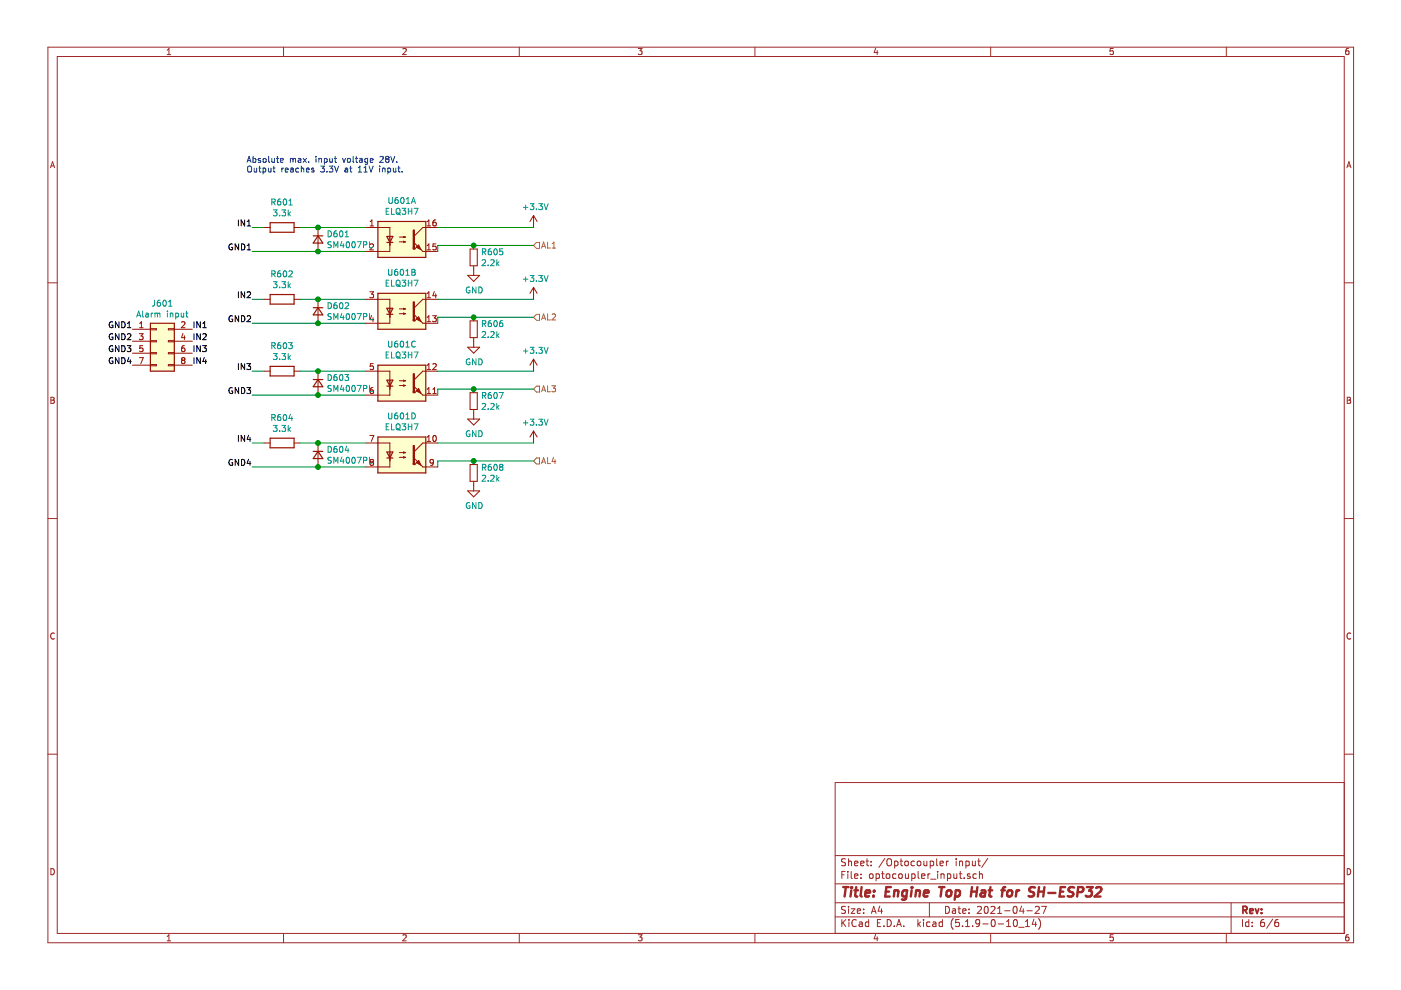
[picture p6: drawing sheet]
<svg xmlns="http://www.w3.org/2000/svg" width="297mm" height="210mm" viewBox="0 0 297 210" stroke-linecap="round" stroke-linejoin="round" font-family="sans-serif">
<path d="M.2 0h296.9v209.9h-296.9z" fill-rule="evenodd" fill="#fff" stroke="#fff" stroke-width=".21"/>
<g fill="none" stroke="#a0282a" stroke-width=".21">
<path d="M10.2 10h276.8v189.9h-276.8zM12.1 12h272.9v185.9h-272.9zM35.4 11.6h.8M35.4 10.6l.4-.3v1.3M60.1 10v2M85.4 10.4l.5-.1 .2 .3-.8 1h.8M110.1 10v2M135.3 10.3h.8l-.4 .5 .4 .1v.5l-.2 .2-.6-.2M160.1 10v2M185.6 10.2l-.3 .9h.9M186 10.7v.9M210 10v2"/>
<path d="M236 10.3h-.6l-.1 .6 .7-.1v.6l-.2 .2-.5-.2M260 10v2M285.9 10.3h-.4l-.1 .3-.1 .7 .2 .3 .5-.2-.1-.6h-.4l-.2 .2M10.7 35.6l.4-1.3 .5 1.3M10.8 35.2h.7M285.6 35.6l.4-1.3 .4 1.3M285.7 35.2h.6M10.2 60h1.9M285 60h2M10.8 84.2h.4l.3 .3-.3 .3 .3 .3-.2 .4h-.5zM10.8 84.8h.4M285.6 84.2h.5l.2 .3-.2 .3 .3 .3-.2 .4h-.6z"/>
<path d="M285.6 84.8h.5M10.2 109.9h1.9M285 109.9h2M11.5 134.3a.58 .58 0 0 0-.8 .5 .58 .58 0 0 0 .8 .6M286.4 134.3a.58 .58 0 0 0-.8 .5 .58 .58 0 0 0 .8 .6M10.2 159.9h1.9M285 159.9h2M285 165.9h-107.9v32M10.8 184.2a.65 .65 0 0 1 .7 .6 .65 .65 0 0 1-.7 .7zM35.4 198.5l.4-.3v1.3M35.4 199.5h.8M60.1 197.9v2"/>
<path d="M85.4 198.3l.5-.1 .2 .3-.8 1h.8M110.1 197.9v2M135.3 198.2h.8l-.4 .5 .4 .1v.6l-.2 .1-.6-.1M160.1 197.9v2M177.1 194.4h107.9M177.1 191.4h107.9M177.1 187.4h107.9M177.1 181.4h107.9M178.5 185.5h.5M178.5 195v1.5M178.7 195.6l.6 .9M179.2 184.8h-.7v1.5"/>
<path d="M179.3 192.2h-.6l-.3 .2 .1 .4 .7 .3v.4l-.2 .2-.6-.1M179.3 182.1h-.6l-.3 .2 .1 .4 .7 .3v.4l-.2 .2-.6-.1M179.3 195l-.8 .8M179.8 184.8v.1M179.8 185.3v1M179.9 182.1v1.5M179.9 192.2v.1M179.9 192.7v1M179.9 182.7l.2-.1h.4v1M180 195v.1M180 195.5v1M180.5 192.7h.8l-.8 1h.8"/>
<path d="M180.5 184.8v1.3l.2 .2M181.2 185.8l.7-.2-.1-.3h-.4l-.2 .2 .1 .7h.5M181.2 183.1l.7-.2-.1-.3h-.4l-.2 .2 .1 .7h.5M181.5 195.1a.59 .59 0 0 0-.7 0 .59 .59 0 0 0-.2 .7 .56 .56 0 0 0 .3 .6 .56 .56 0 0 0 .6-.1M181.8 193.2l.7-.2-.1-.2-.4-.1-.2 .2v.7h.6M182.2 195.5h.6v1M182.5 183.1l.7-.2-.1-.3h-.4l-.2 .2 .1 .7h.5M182.6 186.1v.2M182.6 185.3v.2M182.8 195.8l-.5 .1-.2 .2 .2 .4 .5-.1M183.1 193.5v.2M183.1 192.8v.1"/>
<path d="M183.6 182.6h.6M183.8 182.1v1.3l.4 .2M184.2 195.5h-.5l-.2 .2v.6l.2 .2 .5-.1M184.2 195v1.5M184.4 185.4l.2-.1 .4 .1v.7l-.2 .2-.4-.2zM184.7 183.4v.2M184.7 182.6v.2M184.8 193.7l.4-1.5 .5 1.5M184.9 193.2h.7M185.6 198.1l-.3 .9h.9M185.7 185.3h.5l.3 .2-.2 .7h-.6M185.7 185.3v1.5"/>
<path d="M186 198.6v.9M186 195.7h.5M186.5 192.1l-.3 1.1h.9M186.7 195h-.7v1.5h.7M186.9 192.7v1M186.9 185.3h.6M187.1 184.8v1.3l.4 .2M187.4 196.3v.2M187.6 182l-1.3 1.9M188 185.4l.2-.1 .4 .1v.7l-.2 .2-.4-.2zM188.1 195a.76 .76 0 0 1 .9 .7 .76 .76 0 0 1-.9 .8zM188.2 182.1a.5 .5 0 0 1 .6 0 .5 .5 0 0 1 .2 .5v.5a.5 .5 0 0 1-.5 .5 .5 .5 0 0 1-.5-.5v-.5z"/>
<path d="M189.6 196.3v.2M189.7 182.6h.4l.3 .3-.1 .5-.2 .2-.4-.1M189.7 182.6v1.5M190 185.3h-.5l-.2 .2 .1 .7h.6M190.1 196.5l.5-1.5 .5 1.5M190.2 196h.8M190.6 185.4l.2-.1 .4 .1 .1 .6-.1 .2-.4 .1-.2-.2zM190.8 182.6h.6M191 182.1v1.3l.4 .2M191.6 196.3v.2M191.9 182.7l.2-.1 .4 .1v.7l-.2 .2-.4-.2zM192 185.3v.9l.4 .1 .2-.2"/>
<path d="M192.6 185.3v1M193.3 185.3h.4l.3 .2-.1 .6-.2 .2-.4-.1M193.3 185.3v1.5M193.9 182.6h-.4l-.3 .3v.5l.3 .2 .4-.1M194.5 182.7l.2-.1 .5 .1v.7l-.2 .2-.5-.2zM194.6 195v1.5M194.7 184.8v1.3l.2 .2M194.7 195.9l.5 .6M195.2 195.5l-.6 .5M195.4 185.8l.7-.2-.1-.3h-.4l-.2 .2v.7h.6M195.8 195v.1M195.8 195.5v1"/>
<path d="M195.9 182.6l.1 .9 .3 .1 .2-.2M196.5 182.6v1M196.7 185.3v1M197 191.4v3M197.2 195.5h-.5l-.2 .2v.6l.2 .2 .5-.1M197.2 185.3l-.5 .2M197.2 182.6h.5l.3 .3-.1 .5-.2 .2-.5-.1M197.2 182.6v1.5M197.3 186.4h1.1M197.8 195.5h.6v1M198.4 195.8l-.7 .3 .3 .4 .4-.1M198.6 182.1v1.3l.2 .2"/>
<path d="M198.8 184.8v.1M198.8 185.3v1M199.3 183.1l.7-.2-.1-.3h-.4l-.2 .2 .1 .7h.5M199.5 185.4l.2-.1h.4l.1 1M199.5 185.3v1M199.8 195.5h-.4l-.3 .2 .1 .6 .2 .2 .4-.1M199.8 195v1.5M200.5 192.2a.75 .75 0 0 1 .8 .7 .75 .75 0 0 1-.8 .8zM200.7 182.6v1M200.9 185.3h.4l.3 .2-.1 .6-.2 .2-.4-.1M200.9 185.3v1.5M201.1 182.6l-.4 .3"/>
<path d="M202 192.8h.5l.1 .9M202.1 194.8a1.71 1.71 0 0 0 0 2.2M202.2 185.3l.1 .9 .4 .1 .2-.2M202.6 193l-.5 .1-.2 .2 .2 .4 .5-.1M202.7 182.1v.1M202.7 182.6v1M202.9 185.3v1M203.1 192.7h.6M203.3 192.2v1.3l.4 .2M203.4 195h-.7l-.1 .7 .7-.1 .1 .2v.5l-.2 .2-.6-.2M203.4 185.3h.6M203.4 182.6v1"/>
<path d="M203.4 182.7l.2-.1h.4l.1 1M203.6 184.8v1.3l.4 .2M204.1 196.3v.2M204.1 193.2l.7-.2-.1-.2-.4-.1-.2 .2 .1 .7h.5M204.4 186.1v.2M204.7 196.5h.9M204.7 195.4l.4-.4v1.5M204.8 182.6v1.5M204.8 182.6h.4l.3 .3-.1 .5-.2 .2-.4-.1M205.4 193.5v.2M205.4 192.8v.1M205.7 185.3h-.4l-.2 .2v.2l.6 .1v.4h-.6"/>
<path d="M206.2 182.6v.9l.4 .1 .2-.2M206.2 196.3v.2M206.8 182.6v1M207 185.3h-.4l-.3 .2 .1 .6 .2 .2 .4-.1M207.2 192.3l.6-.1 .3 .4-.9 1.1h.9M207.3 182.6h.6M207.5 182.1v1.3l.4 .2M207.7 185.4l.2-.1h.3l.1 1M207.7 184.8v1.5M207.7 195.6l-.3 .3-.4-.1-.1-.2 .1-.6h.4l.3 .2v.9l-.4 .4h-.3M208.4 195.9h1.1M208.8 192.3l.4-.1a.85 .85 0 0 1-.2 1.5l-.2-.2-.1-.4z"/>
<path d="M209.4 182l-1.3 1.9M210 197.9v2M210.1 192.3l.6-.1 .3 .4-1 1.1h1M210.3 195h.2a.8 .8 0 0 1 .5 .7 .8 .8 0 0 1-.5 .8 1 1 0 0 1-.2-1.5zM211.5 193.7h.9M211.5 192.6l.4-.4v1.5M211.6 195.9h1.2M213 193.1h1.2M213.4 196.5h.9M213.4 195.4l.5-.4v1.5M214.9 192.3l.2-.1a.8 .8 0 0 1 .6 .7 .8 .8 0 0 1-.6 .8l-.3-.6zM215.1 195h.1a.8 .8 0 0 1 .5 .7 .8 .8 0 0 1-.5 .8 .97 .97 0 0 1-.1-1.5z"/>
<path d="M216 196.6h1.1M216.6 192.1l-.4 1.1h1M216.9 192.7v1M217.4 196.5h.9M217.4 195.4l.4-.4v1.5M217.7 193.1h1.2M219.2 194.9l-.3 1.1h.9M219.5 192.3l.6-.1 .2 .1 .1 .3-1 1.1h1M219.6 195.5v1M220.2 194.8a1.71 1.71 0 0 1 0 2.2M220.9 192.2h.9l-.6 1.5M236 198.2h-.6l-.1 .6 .7-.1v.7l-.2 .1-.5-.1"/>
<path d="M260 197.9v2M261 191.4v6.5M263.4 195v1.5M264.8 195.5h-.5l-.2 .2 .1 .7h.6M264.8 195v1.5M265.5 196.3v.2M265.5 195.5v.2M268 195h-.4a.96 .96 0 0 0 0 1.5l.5-.2v-.5l-.3-.3-.4 .1-.1 .2M269.8 194.9l-1.2 1.9M271 195h-.4a.96 .96 0 0 0 0 1.5l.4-.2 .1-.5-.3-.3-.4 .1-.1 .2M285.6 184.2a.65 .65 0 0 1 .8 .6 .65 .65 0 0 1-.8 .7zM285.9 198.2h-.4l-.1 .3-.1 .7 .2 .3 .5-.1-.1-.7h-.4l-.2 .2"/>
</g>
<path d="M263.5 193l.7-.1 .2-.2-.1-.4-.2-.1h-.6v1.5M263.9 193l.5 .7M265 193.2l.7-.2-.1-.2-.4-.1-.2 .2v.7h.6M266.2 192.7l.3 1 .4-1M267.5 193.5v.2M267.5 192.8v.1" fill="none" stroke="#a0282a" stroke-width=".38"/>
<g fill="none" stroke="#a0282a" stroke-width=".51">
<path d="M178.8 188.1h1.1M179.3 188.1l-.2 2M180.5 188.8l-.2 1.3M180.6 188.1l-.1 .2M180.6 188.1l.1 .1-.2 .1M181.2 188.8h.7M181.5 188.1l-.2 1.7 .1 .2 .4 .1M182.7 188.1l-.2 1.7 .2 .3M183.5 189.4l1-.2-.1-.4h-.6l-.3 .2v1h.8M185.2 189.9v.2M185.3 188.8l.1 .1-.1 .1M185.3 188.8v.2"/>
<path d="M187.8 189h.7M188.9 188.1h-1l-.2 2h.9M189.6 188.9l.3-.1h.5l-.1 1.3M189.7 188.8l-.2 1.3M192.3 188.8h-.7l-.3 .3v.6l.3 .4 .6-.1M192.3 188.8l-.3 1.8a.56 .56 0 0 1-.8 .1M193.3 188.8l-.2 1.3M193.4 188.1l-.1 .2M193.4 188.1l.1 .1-.2 .1M194.2 188.9l.3-.1h.5l-.1 1.3M194.3 188.8l-.2 1.3M195.9 189.4l1-.2-.1-.4h-.7l-.3 1 .3 .3 .6-.1"/>
<path d="M199.1 188.1h1.1M199.7 188.1l-.3 2M200.8 188.9l.3-.1 .6 .1v.8l-.3 .3a.49 .49 0 0 1-.8-.3zM202.6 188.8h.8l.1 .3v.6a.66 .66 0 0 1-1 .3M202.7 188.8l-.3 2M206 189h1.1M206.1 188.1l-.3 2M207.2 188.1l-.2 2M208.1 188.8h.8l-.1 1.3M208.9 189.2l-.7 .1a.4 .4 0 0 0-.3 .4 .4 .4 0 0 0 .2 .4l.7-.1M209.6 188.8h.8M210 188.1l-.2 1.7v.2l.4 .1"/>
<path d="M212.3 188.8h.8M213.1 188.1l-.3 .1-.2 .2-.2 1.7M213.7 188.9l.3-.1 .6 .1v.8l-.5 .4a.48 .48 0 0 1-.6-.4zM215.6 188.8l-.2 1.3M216.1 188.8h-.4l-.2 .3M219.4 188.2l-.7-.1-.3 .2-.2 .4a.81 .81 0 0 0 .9 .5l.2 .3-.2 .4a.91 .91 0 0 1-1 .1M220.2 189h1.1M220.3 188.1l-.3 2M221.4 188.1l-.2 2M222.3 189.3h1.5M224.8 189h.6M225.8 188.1h-.9l-.3 2h1"/>
<path d="M227.7 188.2a.79 .79 0 0 0-1.1 .3v.3l.3 .2a.65 .65 0 0 1 .7 .5l-.2 .4a.87 .87 0 0 1-1 .1M228.5 189.1h.7l.4-.2 .1-.4-.1-.3-1-.1-.2 2M230.4 188.1h1.3l-.8 .7a.48 .48 0 0 1 .6 .4v.5l-.3 .3-.7 .1-.3-.2M232.4 188.3l.3-.2h.5l.2 .2 .1 .4-.1 .2-1.3 1.2h1.2"/>
</g>
<path d="M80.1 47h10.2v7.6h-10.2z" fill-rule="evenodd" fill="#fffecd" stroke="#fffecd" stroke-width=".25"/>
<path d="M80.1 47h10.2v7.6h-10.2zM82 51.4h1.3" fill="none" stroke="#981200" stroke-width=".25"/>
<path d="M82.7 51.4v1.9h-2.6M87.7 51.4l1.9 1.9h.7M90.3 48.2h-.7l-1.9 1.9" fill="none" stroke="#981200" stroke-width=".21"/>
<path d="M87.7 48.9v3.8" fill="none" stroke="#981200" stroke-width=".51"/>
<circle cx="87.7" cy="52.7" r=".25" fill="#981200"/>
<g fill="none" stroke="#981200" stroke-width=".21">
<path d="M77.6 48.2h5.1v3.8M77.6 53.3h2.5M78.5 47.9h.7M78.5 47l.4-.4v1.3M78.5 51.8l.5-.1 .2 .4-.8 .9h.8M84.7 51.3h1.3M84.7 50.3h1.3M85.6 51.2l.4 .1-.4 .1zM85.6 50.1l.4 .2-.4 .1zM90.3 48.2h2.5M90.3 53.3h2.5M90.6 47.9h.7"/>
<path d="M90.6 53h.7M90.6 47l.3-.4v1.3M90.6 52.1l.3-.4v1.3M92.4 46.6l-.5 .2-.1 .4v.6l.6 .1 .1-.2-.1-.5-.4-.1-.2 .3M92.4 51.7h-.6v.6l.5-.1 .2 .2v.4l-.2 .2-.5-.1M82.7 66.6v1.9h-2.6M87.7 66.6l1.9 1.9h.7M90.3 63.5h-.7l-1.9 1.9"/>
</g>
<path d="M82 50.1h1.3l-.6 1.3zM80.1 62.2h10.2v7.6h-10.2zM82 66.6h1.3" fill="none" stroke="#981200" stroke-width=".25"/>
<path d="M88.2 52.4l.6-.5 .5 1z" fill-rule="evenodd" fill="#981200" stroke="#981200" stroke-width=".21"/>
<g fill="none" stroke="#009596" stroke-width=".21">
<path d="M81.9 44.8h.4M82.5 41.9v1l.2 .2h.4l.1-.2v-1M82.5 44.2h-.6v1.2h.6M83 44.2v1.2h.6M84 44.3l.3-.1a.44 .44 0 0 1 .5 .4v.7l-.5 .1-.3-.1zM84.2 45.1l.7 .5M84.3 41.9h-.2a.79 .79 0 0 0-.1 1.2l.4-.1v-.5l-.4-.2-.3 .3M85.1 42l.1-.1a.67 .67 0 0 1 .5 .6 .67 .67 0 0 1-.5 .6l-.3-.5zM85.2 44.2h.8l-.4 .5 .4 .1v.4l-.2 .2-.6-.1M86.2 43.1h.7M86.2 42.2l.3-.3v1.2M86.6 44.8h.7"/>
<path d="M86.6 44.2v1.2M87.2 43.1l.5-1.2 .4 1.2M87.3 44.2v1.2M87.4 42.8h.6M87.8 44.2h.8l-.5 1.2"/>
</g>
<path d="M80.1 62.2h10.2v7.6h-10.2z" fill-rule="evenodd" fill="#fffecd" stroke="#fffecd" stroke-width=".25"/>
<path d="M87.7 64.1v3.8" fill="none" stroke="#981200" stroke-width=".51"/>
<circle cx="87.7" cy="67.9" r=".25" fill="#981200"/>
<g fill="none" stroke="#981200" stroke-width=".21">
<path d="M77.6 63.5h5.1v3.8M77.6 68.5h2.5M78.4 61.9h.8l-.4 .4 .3 .2 .1 .4-.2 .2-.6-.1M78.8 66.9l-.3 .9h.8M79.1 67.4v.8M84.7 66.5h1.3M84.7 65.5h1.3M85.6 66.4l.4 .1-.4 .1zM85.6 65.4l.4 .1-.4 .1zM90.3 63.5h2.5M90.3 68.5h2.5M90.3 78.7h-.7l-1.9 1.9"/>
<path d="M90.6 68.2h.7M90.6 62.2l.3-.3v1.2M90.6 67.3l.3-.4v1.3M90.6 63.1h.7M91.7 66.9h.8l-.4 .5 .3 .2 .1 .4-.2 .2-.6-.1M92.1 61.8l-.3 .9h.8M92.4 62.3v.8M82.7 81.9v1.9h-2.6M87.7 81.9l1.9 1.9h.7"/>
</g>
<path d="M80.1 77.4h10.2v7.6h-10.2zM82 65.4h1.3l-.6 1.2zM82 81.9h1.3" fill="none" stroke="#981200" stroke-width=".25"/>
<path d="M88.8 67.1l.5 1.1-1.1-.5z" fill-rule="evenodd" fill="#981200" stroke="#981200" stroke-width=".21"/>
<g fill="none" stroke="#009596" stroke-width=".21">
<path d="M82.4 57.1v1l.2 .3 .4-.1 .1-.2v-1M82.5 59.4h-.6v1.3h.6M83 59.4v1.3h.6M84 59.6l.3-.2a.44 .44 0 0 1 .5 .4v.7l-.5 .2-.3-.2zM84.3 57.1l-.4 .1-.3 .5 .1 .5 .6 .1v-.6l-.4-.1-.3 .2M85 57.2l.1-.1a.67 .67 0 0 1 .5 .6 .67 .67 0 0 1-.5 .7l-.3-.5zM85.2 59.4h.8l-.4 .5 .4 .1v.4l-.2 .3-.6-.2M86.1 58.4h.7M86.1 57.4l.3-.3v1.3M86.6 59.4v1.3M87.3 59.4v1.3M87.3 57.1l.6 .1 .1 .2-.2 .3 .3 .2-.2 .4-.6 .1z"/>
<path d="M87.3 57.7h.5M87.8 59.4h.8l-.5 1.3M81.9 60h.4M84.2 60.4l.7 .4M86.6 60h.7"/>
</g>
<path d="M80.1 77.4h10.2v7.6h-10.2z" fill-rule="evenodd" fill="#fffecd" stroke="#fffecd" stroke-width=".25"/>
<path d="M87.7 79.3v3.8" fill="none" stroke="#981200" stroke-width=".51"/>
<circle cx="87.7" cy="83.1" r=".25" fill="#981200"/>
<g fill="none" stroke="#981200" stroke-width=".21">
<path d="M77.6 78.7h5.1v3.8M79.1 77.1h-.6v.6l.5-.1 .2 .2v.3l-.2 .3-.5-.2M90.3 78.7h2.5M90.6 77.5l.3-.4v1.3M90.6 78.4h.7M91.8 77.2l.5-.1 .2 .4-.8 .9h.8M77.6 83.8h2.5M79.1 82.2h-.2a.79 .79 0 0 0-.2 1.2h.4l.1-.5-.2-.2h-.3l-.2 .2M82.7 97.1v1.9h-2.6M84.7 81.7h1.3M84.7 80.7h1.3M85.6 81.6l.4 .1-.4 .2z"/>
<path d="M85.6 80.6l.4 .1-.4 .2zM87.7 97.1l1.9 1.9h.7M90.3 83.8h2.5M90.3 93.9h-.7l-1.9 1.9M90.6 83.4h.7M90.6 82.5l.3-.3v1.2M91.8 83.4h.7M91.8 82.5l.3-.3v1.2"/>
</g>
<path d="M80.1 92.7h10.2v7.6h-10.2zM82 80.6h1.3l-.6 1.3zM82 97.1h1.3" fill="none" stroke="#981200" stroke-width=".25"/>
<path d="M88.2 82.9l.6-.5 .5 1z" fill-rule="evenodd" fill="#981200" stroke="#981200" stroke-width=".21"/>
<g fill="none" stroke="#009596" stroke-width=".21">
<path d="M81.9 75.2h.4M82.4 72.3v1.1l.2 .2 .4-.1 .1-.1v-1.1M82.5 74.6h-.6v1.3h.6M83 74.6v1.3h.6M84 74.8l.3-.2a.44 .44 0 0 1 .5 .5v.6l-.5 .2-.3-.2zM84.2 75.6l.7 .4M84.3 72.3l-.4 .1-.3 .5 .1 .6h.6v-.6l-.4-.1-.3 .3M85 72.5l.1-.2a.67 .67 0 0 1 .5 .7 .67 .67 0 0 1-.5 .6l-.3-.5zM85.2 74.6h.8l-.4 .5 .4 .1v.5l-.2 .2-.6-.1M86.1 73.6h.7M86.1 72.7l.3-.4v1.3M86.6 75.2h.7"/>
<path d="M86.6 74.6v1.3M87.3 74.6v1.3M87.8 74.6h.8l-.5 1.3M88.1 72.5a.56 .56 0 0 0-.8 0 .56 .56 0 0 0 0 .8l.4 .3 .4-.1"/>
</g>
<path d="M80.1 92.7h10.2v7.6h-10.2z" fill-rule="evenodd" fill="#fffecd" stroke="#fffecd" stroke-width=".25"/>
<path d="M87.7 94.6v3.8" fill="none" stroke="#981200" stroke-width=".51"/>
<circle cx="87.7" cy="98.4" r=".25" fill="#981200"/>
<g fill="none" stroke="#981200" stroke-width=".21">
<path d="M56 48.2h1.3M62.4 48.2h1.2M67.4 48.2v5.1M99.2 58.4h2.5l-1.3 1.3zM99.7 52.8h1.5v3.6h-1.5zM100.4 52v.8M100.4 56.4v2M113.1 45.7v2.5M113.1 45.7l-.7 1.3M113.1 45.7l.8 1.3M28.1 69.8h3.8M28.1 72.3h3.8"/>
<path d="M28.1 74.9h3.8M28.1 77.4h3.8M29.6 70.7h.7l-.4 .5 .4 .2v.4l-.2 .2-.5-.1M29.6 75.8h.8l-.5 1.3M29.6 69.5h.7M29.6 68.6l.4-.4v1.3M30.3 73.3h-.6l-.1 .6 .5-.1 .2 .2v.3l-.2 .3-.5-.2M31.9 69.7h1.3v.2h-1.3zM31.9 72.2h1.3v.3h-1.3zM31.9 74.8h1.3v.2h-1.3zM31.9 77.3h1.3v.3h-1.3zM35.7 77.3h1.3v.3h-1.3z"/>
<path d="M35.7 74.8h1.3v.2h-1.3zM35.7 69.7h1.3v.2h-1.3zM35.7 72.2h1.3v.3h-1.3zM37 69.8h3.8M37 72.3h3.8M37 74.9h3.8M37 77.4h3.8M38.5 68.3l.5-.1 .2 .4-.8 .9h.8M38.7 76.4l-.2-.3 .2-.3h.3l.2 .3-.2 .3M38.7 76.4l-.2 .2v.3l.2 .2 .4-.1 .1-.1v-.3l-.2-.2M38.7 76.4h.3M38.8 70.7l-.3 .9h.8"/>
<path d="M39.1 73.3h-.2a.79 .79 0 0 0-.2 1.3l.4-.1 .1-.5-.2-.2h-.3l-.2 .2M39.1 71.2v.8M56 78.7h1.3M56 63.5h1.3M62.4 78.7h1.2M62.4 63.5h1.2M67.4 63.5v5M67.4 78.7v5.1M99.2 73.6h2.5l-1.3 1.3zM99.7 68h1.5v3.6h-1.5zM100.4 67.3v.7M100.4 71.6v2"/>
<path d="M113.1 60.9v2.6M113.1 76.2v2.5M113.1 76.2l-.7 1.2M113.1 76.2l.8 1.2M113.1 60.9l-.7 1.3M113.1 60.9l.8 1.3M56 93.9h1.3M62.4 93.9h1.2M67.4 93.9v5.1M77.6 93.9h5.1v3.8M77.6 99h2.5M78.4 92.3h.9l-.6 1.3"/>
<path d="M78.7 98l-.2-.3 .2-.3h.3l.2 .3-.2 .3M78.7 98l-.2 .2v.2l.2 .3 .4-.1 .1-.2v-.2l-.2-.2M78.7 98h.3M84.7 97h1.3M84.7 96h1.3M85.6 96.8l.4 .2-.4 .1zM85.6 95.8l.4 .2-.4 .1zM90.3 93.9h2.5M90.3 99h2.5M90.6 93.6h.7M90.6 92.7l.3-.4v1.3M91.9 92.5l.2-.2a.67 .67 0 0 1 .4 .7 .67 .67 0 0 1-.4 .6l-.3-.5z"/>
<path d="M91.9 98l-.3 .2-.3-.1-.1-.1v-.5l.4-.1 .3 .3-.2 .8-.4 .2M99.2 88.8h2.5l-1.3 1.3zM99.7 83.3h1.5v3.5h-1.5zM99.7 98.5h1.5v3.6h-1.5zM100.4 82.5v.8M100.4 86.8v2M100.4 97.7v.8M113.1 91.4l-.7 1.3M113.1 91.4v2.5M113.1 91.4l.8 1.3M99.2 104.1h2.5l-1.3 1.3zM100.4 102.1v2"/>
</g>
<g fill="none" stroke="#981200" stroke-width=".25">
<path d="M57.3 47.2h5.1v2h-5.1zM66.4 50h2M67.4 50l1 1.5h-2zM31.9 68.5h5.1v10.2h-5.1zM57.3 62.4h5.1v2.1h-5.1zM57.3 77.7h5.1v2h-5.1zM66.4 65.2h2M67.4 65.2l1 1.6h-2zM57.3 92.9h5.1v2h-5.1zM66.4 95.7h2M66.4 80.5h2M67.4 95.7l1 1.5h-2z"/>
<path d="M67.4 80.5l1 1.5h-2zM82 95.8h1.3l-.6 1.3z"/>
</g>
<path d="M88.2 98.1l.6-.5 .5 1z" fill-rule="evenodd" fill="#981200" stroke="#981200" stroke-width=".21"/>
<g fill="none" stroke="#009596" stroke-width=".21">
<path d="M57.6 58.1l.6-.1 .2-.1-.1-.4-.7-.1v1.3M57.6 42.9l.6-.1 .2-.2-.1-.3-.7-.1v1.3M57.9 58.1l.5 .6M57.9 42.9l.5 .6M58 44.5h.7l-.4 .5 .4 .1v.4l-.2 .3-.5-.2M58 59.7h.7l-.4 .5 .4 .1v.5l-.2 .2-.5-.1M59.3 45.6v.2M59.4 42.2h-.2l-.3 .3-.1 .7 .3 .3 .4-.2 .1-.4-.3-.2h-.2l-.3 .2M59.4 57.4h-.2l-.3 .3-.1 .8 .3 .2 .4-.1 .1-.4-.3-.3h-.2l-.3 .3M59.8 44.5h.7l-.4 .5 .4 .1-.1 .6-.5 .1-.1-.2M59.8 59.7h.7l-.4 .5 .4 .1-.1 .7h-.5l-.1-.1M60.2 42.3l.1-.1a.67 .67 0 0 1 .5 .6 .67 .67 0 0 1-.5 .7l-.3-.5z"/>
<path d="M60.2 57.5l.1-.1a.67 .67 0 0 1 .5 .7 .67 .67 0 0 1-.5 .6l-.3-.5zM61.1 44.5v1.3M61.1 59.7v1.3M61.2 45.3l.4 .5M61.3 57.5l.4-.1 .3 .4-.8 .9h.8M61.3 43.5h.7M61.3 42.5l.3-.3v1.3M61.6 44.9l-.5 .5M69.6 48.9a.64 .64 0 0 1 .7 .7 .64 .64 0 0 1-.7 .6zM70.2 51.3h-.4l-.2 .1v.4l.5 .2 .1 .3-.2 .2h-.5M70.8 52.5v-1.2l.4 .9 .4-.9v1.2M71.4 48.9h-.3l-.3 .3v.8l.2 .2 .4-.1 .1-.4-.2-.3h-.3l-.2 .3"/>
<path d="M72.1 49.1l.2-.2a.67 .67 0 0 1 .4 .7 .67 .67 0 0 1-.4 .6l-.3-.5zM72.5 51.2l-.3 .9h.8M72.8 51.7v.8M73.2 50.2h.7M73.2 49.3l.3-.4v1.3M73.5 51.4l.2-.1a.67 .67 0 0 1 .4 .6 .67 .67 0 0 1-.4 .6l-.3-.5zM74.8 51.3h.1a.67 .67 0 0 1 .4 .6 .67 .67 0 0 1-.4 .6 .83 .83 0 0 1-.1-1.2zM75.7 51.3h.9l-.6 1.2M77.1 51.9h.6v-.5l-.6-.1v1.2M78.3 51.3v1.2h.7M102.2 55.2l.5-.1 .3 .3-.8 .9h.8M102.3 53.4h.6l.1-.2-.1-.3-.6-.1v1.2"/>
<path d="M102.6 53.4l.4 .6M103.5 56.2v.1M104.1 55.2l.4-.1 .3 .3-.8 .9h.8M104.1 52.8h-.2l-.3 .3-.1 .7 .2 .2 .5-.1v-.4l-.2-.3h-.3l-.2 .3M104.8 52.9l.2-.1a.67 .67 0 0 1 .4 .6 .67 .67 0 0 1-.4 .6l-.3-.5zM105.3 55.1v1.2M105.4 55.8l.4 .5M105.8 55.5l-.5 .5M106.6 52.8h-.6l-.1 .6 .2-.2 .4 .1 .1 .6-.2 .1-.5-.1M111 59.2h.9M111 44h.9M111.4 43.5v1"/>
<path d="M111.4 58.7v1M112.4 43.2h.8l-.4 .5 .3 .1 .1 .4-.3 .3-.5-.2M112.4 58.4h.8l-.4 .5 .3 .1 .1 .5-.3 .2-.5-.1M113.7 44.3v.2M113.7 59.6v.1M114.2 43.2h.8l-.4 .5 .3 .1v.5l-.1 .2-.6-.2M114.2 58.4h.8l-.4 .5 .3 .1v.6l-.1 .1-.6-.1M115.4 58.4l.4 1.3 .4-1.3M115.4 43.2l.4 1.3 .4-1.3M29 67.2l.4-1.2 .4 1.2M29.1 66.9h.6M30.2 66v1l.2 .2"/>
<path d="M30.9 66.4h.5l.1 .8M31.5 66.7l-.7 .2 .1 .3h.6M32.1 66.4v.8M32.4 66.4l-.3 .2M32.8 63.6l-.1 1.1-.4 .2M32.9 66.5l.3-.1 .2 .2M32.9 66.4v.8M33.4 66.6l.2-.2h.3v.8M33.4 66.6v.6M33.9 63.6h-.2l-.3 .3-.1 .8 .3 .2 .4-.1v-.4l-.2-.3h-.2l-.3 .3M34.7 63.8l.1-.2a.67 .67 0 0 1 .5 .7 .67 .67 0 0 1-.5 .6l-.3-.5zM35.5 66v.1"/>
<path d="M35.5 66.4v.8M35.7 64.9h.8M35.7 64l.4-.4v1.3M36.1 66.4v.8M36.1 66.5l.5-.1 .1 .8M37.2 66.4h.4l.3 .2-.2 .6h-.5M37.2 66.4v1.3M38.4 66.4l.1 .8 .4-.1M38.9 66.4v.8M39.4 66.4h.5M39.6 66v1l.3 .2M57.6 73.3h.6l.2-.2-.1-.3-.7-.1v1.2"/>
<path d="M57.9 73.3l.5 .6M58 75h.7l-.4 .4 .4 .2v.4l-.2 .2-.5-.1M59.3 60.9v.1M59.3 76.1v.1M59.4 72.7h-.2l-.3 .3-.1 .7 .3 .2 .4-.1 .1-.4-.3-.3h-.2l-.3 .3M59.8 75h.7l-.4 .4 .4 .2-.1 .6h-.5l-.1-.1M60.2 72.8l.1-.1a.67 .67 0 0 1 .5 .6 .67 .67 0 0 1-.5 .6l-.3-.5zM61.1 75v1.2M61.2 72.7h.8l-.4 .4 .3 .2v.6l-.7-.1M61.2 75.8l.4 .4M61.2 60.5l.4 .5M61.6 75.4l-.5 .5"/>
<path d="M61.6 60.2l-.5 .4M69.6 64.2a.64 .64 0 0 1 .7 .6 .64 .64 0 0 1-.7 .6zM69.6 79.4a.64 .64 0 0 1 .7 .6 .64 .64 0 0 1-.7 .7zM70.2 66.6l-.4-.1-.2 .1v.4l.5 .2 .1 .3-.2 .3-.5-.1M70.8 67.8v-1.3l.4 .9 .4-.9v1.3M71.4 64.2h-.3l-.3 .3v.7l.2 .2 .4-.1 .1-.4-.2-.2h-.3l-.2 .2M71.4 79.4h-.3l-.3 .3v.7l.2 .3 .4-.2 .1-.4-.2-.2h-.3l-.2 .2M72.1 64.3l.2-.1a.67 .67 0 0 1 .4 .6 .67 .67 0 0 1-.4 .6l-.3-.4zM72.1 79.5l.2-.1a.67 .67 0 0 1 .4 .6 .67 .67 0 0 1-.4 .7 .83 .83 0 0 1-.2-1.2zM72.5 66.4l-.3 .9h.8M72.8 66.9v.9M73.1 79.4h.8l-.4 .5 .3 .1v.6l-.7-.1"/>
<path d="M73.2 64.3l.5-.1 .2 .3-.8 .9h.8M73.5 66.6l.2-.1a.67 .67 0 0 1 .4 .6 .67 .67 0 0 1-.4 .7l-.3-.5zM74.8 66.6l.1-.1a.67 .67 0 0 1 .4 .6 .67 .67 0 0 1-.4 .7 .83 .83 0 0 1-.1-1.2zM75.7 66.5h.9l-.6 1.3M77.1 67.1h.6v-.5l-.6-.1v1.3M78.3 66.5v1.3h.7M99.6 76.2a.59 .59 0 0 0-.8 .5 .59 .59 0 0 0 .8 .6v-.5h-.2M99.6 60.9a.59 .59 0 0 0-.8 .6 .59 .59 0 0 0 .8 .6v-.5h-.2M100.9 60.8v1.3l-.7-1.3v1.3M100.9 76.1v1.3l-.7-1.3v1.3M101.5 60.8a.64 .64 0 0 1 .7 .7 .64 .64 0 0 1-.7 .6zM101.5 76.1a.64 .64 0 0 1 .7 .6 .64 .64 0 0 1-.7 .7z"/>
<path d="M102.2 70.4l.5-.1 .3 .3-.8 1h.8M102.3 68.6h.6l.1-.2-.1-.3-.6-.1v1.3M102.6 68.6l.4 .7M103.5 71.4v.2M104.1 70.4l.4-.1 .3 .3-.8 1h.8M104.1 68h-.2l-.3 .3-.1 .7 .2 .3 .5-.2v-.4l-.2-.2h-.3l-.2 .2M104.8 68.1l.2-.1a.67 .67 0 0 1 .4 .6 .67 .67 0 0 1-.4 .7l-.3-.5zM105.3 70.3v1.3M105.4 71.1l.4 .5M105.8 70.7l-.5 .5M106.5 68l-.4 .1-.2 .4 .1 .6 .5 .1v-.7h-.4l-.2 .2M111 74.4h.9"/>
<path d="M111.4 73.9v1M112.4 73.6h.8l-.4 .5 .3 .2 .1 .4-.3 .2-.5-.1M113.7 74.8v.1M114.2 73.6h.8l-.4 .5 .3 .2v.5l-.1 .1-.6-.1M115.4 73.6l.4 1.3 .4-1.3M57.6 88.5h.6l.2-.2-.1-.3-.7-.1v1.3M57.9 88.5l.5 .7M58 90.2h.7l-.4 .5 .4 .1v.4l-.2 .3-.5-.2M59.3 91.3v.2M59.4 87.9h-.2l-.3 .3-.1 .7 .3 .3 .4-.2 .1-.4-.3-.2h-.2l-.3 .2M59.8 90.2h.7l-.4 .5 .4 .1-.1 .6-.5 .1-.1-.2M60.2 88l.1-.1a.67 .67 0 0 1 .5 .6 .67 .67 0 0 1-.5 .7l-.3-.5z"/>
<path d="M61.1 90.2v1.3M61.2 91l.4 .5M61.6 87.8l-.3 .9h.7M61.6 90.6l-.5 .5M61.9 88.3v.9M69.6 94.6a.64 .64 0 0 1 .7 .7 .64 .64 0 0 1-.7 .6zM70.2 97l-.4-.1-.2 .2v.4l.5 .2 .1 .3-.2 .2h-.5M70.2 81.8l-.4-.1-.2 .1v.5l.5 .2 .1 .3-.2 .2-.5-.1M70.8 83v-1.3l.4 .9 .4-.9v1.3M70.8 98.2v-1.3l.4 1 .4-1v1.3M71.4 94.6h-.3l-.3 .3v.8l.2 .2 .4-.1 .1-.4-.2-.3h-.3l-.2 .3M72.1 94.8l.2-.2a.67 .67 0 0 1 .4 .7 .67 .67 0 0 1-.4 .6l-.3-.5z"/>
<path d="M72.5 96.9l-.3 .9h.8M72.5 81.7l-.3 .9h.8M72.8 82.1v.9M72.8 97.4v.8M73.5 94.6l-.3 .9h.8M73.5 97.1l.2-.2a.67 .67 0 0 1 .4 .7 .67 .67 0 0 1-.4 .6l-.3-.5zM73.5 81.8l.2-.1a.67 .67 0 0 1 .4 .7 .67 .67 0 0 1-.4 .6l-.3-.5zM73.8 95.1v.8M74.7 97.1l.2-.2a.67 .67 0 0 1 .4 .7 .67 .67 0 0 1-.4 .6l-.3-.5zM74.7 81.8l.2-.1a.67 .67 0 0 1 .4 .7 .67 .67 0 0 1-.4 .6l-.3-.5zM75.7 96.9h.9l-.6 1.3M75.7 81.7h.9l-.6 1.3"/>
<path d="M77.1 97.6h.6v-.5l-.6-.2v1.3M77.1 82.4l.6-.1v-.5l-.6-.1v1.3M78.3 96.9v1.3h.7M78.3 81.7v1.3h.7M81.9 90.5h.4M82.4 87.6v1l.2 .2h.4l.1-.2v-1M82.5 89.9h-.6v1.2h.6M83 89.9v1.2h.6M84 90l.3-.1a.44 .44 0 0 1 .5 .4v.7l-.5 .1-.3-.1zM84.2 90.8l.7 .5M84.3 87.6h-.4l-.3 .5 .1 .6 .6 .1v-.7l-.4-.1-.3 .3M85 87.7l.1-.1a.67 .67 0 0 1 .5 .6 .67 .67 0 0 1-.5 .6l-.3-.5z"/>
<path d="M85.2 89.9h.8l-.4 .4 .4 .2v.4l-.2 .2-.6-.1M86.1 88.8h.7M86.1 87.9l.3-.3v1.2M86.6 90.5h.7M86.6 89.9v1.2M87.3 89.9v1.2M87.3 87.6a.64 .64 0 0 1 .8 .6 .64 .64 0 0 1-.8 .6zM87.8 89.9h.8l-.5 1.2M99.6 91.4a.59 .59 0 0 0-.8 .6 .59 .59 0 0 0 .8 .5v-.5h-.2M100.9 91.3v1.3l-.7-1.3v1.3M101.5 91.3a.64 .64 0 0 1 .7 .6 .64 .64 0 0 1-.7 .7zM102.2 85.7l.5-.2 .3 .4-.8 .9h.8"/>
<path d="M102.3 83.9l.6-.1 .1-.2-.1-.3-.6-.1v1.3M102.3 99.1h.6l.1-.2-.1-.3-.6-.2v1.3M102.6 99.1l.4 .6M102.6 83.9l.4 .6M103.5 86.7v.1M104.1 85.7l.4-.2 .3 .4-.8 .9h.8M104.1 98.4h-.2l-.3 .4-.1 .7 .2 .2 .5-.1v-.4l-.2-.3h-.3l-.2 .3M104.1 83.2h-.2l-.3 .3-.1 .8 .2 .2 .5-.1v-.4l-.2-.3h-.3l-.2 .3M104.8 98.6l.2-.2a.67 .67 0 0 1 .4 .7 .67 .67 0 0 1-.4 .6l-.3-.5zM104.8 83.3l.2-.1a.67 .67 0 0 1 .4 .6 .67 .67 0 0 1-.4 .7l-.3-.5zM105.3 85.5v1.3M105.4 86.3l.4 .5"/>
<path d="M105.8 86l-.5 .4M105.8 83.2h.9l-.6 1.3M106.1 99l-.2 .2v.3l.2 .2h.4l.1-.2v-.4l-.2-.1M106.1 99l-.2-.2 .2-.4 .5 .2v.3l-.2 .1M106.1 99h.3M111 89.7h.9M111.4 89.2v.9M112.4 88.9h.8l-.4 .5 .3 .1 .1 .4-.3 .2-.5-.1M113.7 90v.1M114.2 88.9h.8l-.4 .5 .3 .1v.5l-.1 .1-.6-.1M115.4 88.9l.4 1.2 .4-1.2M99.6 106.6a.59 .59 0 0 0-.8 .6 .59 .59 0 0 0 .8 .6v-.5h-.2"/>
<path d="M100.9 106.5v1.3l-.7-1.3v1.3M101.5 106.5a.64 .64 0 0 1 .7 .7 .64 .64 0 0 1-.7 .6zM102.2 100.9l.5-.1 .3 .3-.8 .9h.8M103.5 101.9v.1M104.1 100.9l.4-.1 .3 .3-.8 .9h.8M105.3 100.8v1.2M105.4 101.5l.4 .5M105.8 101.2l-.5 .5"/>
</g>
<path d="M31.9 68.5h5.1v10.2h-5.1z" fill-rule="evenodd" fill="#fffecd" stroke="#fffecd" stroke-width=".25"/>
<g fill="none" stroke="#009300" stroke-width=".21">
<path d="M53.5 53.3h24.1M53.5 48.2h2.5M63.6 48.2h14M92.8 48.2h20.3M113.1 52h-20.3v1.3M53.5 78.7h2.5M53.5 68.5h24.1M53.5 63.5h2.5M63.6 78.7h14M63.6 63.5h14M92.8 78.7h20.3M92.8 63.5h20.3"/>
<path d="M113.1 67.3h-20.3v1.2M53.5 99h24.1M53.5 93.9h2.5M53.5 83.8h24.1M63.6 93.9h14M92.8 93.9h20.3M113.1 82.5h-20.3v1.3M113.1 97.7h-20.3v1.3"/>
</g>
<g fill="none" stroke="#969400" stroke-width=".21">
<path d="M113.1 52l.7-.6h.6v1.3h-.6zM114.8 52.6l.5-1.3 .4 1.3M114.9 52.2h.7M116.1 51.3v1.3h.6M117.1 52.6h.7M117.1 51.7l.3-.4v1.3M113.1 67.3l.7-.7h.6v1.3h-.6zM114.8 67.8l.5-1.2 .4 1.2M114.9 67.5h.7M116.1 66.6v1.2h.6M117.1 66.7l.4-.1 .3 .3-.8 .9h.8M113.1 97.7l.7-.6h.6v1.3h-.6z"/>
<path d="M113.1 82.5l.7-.6h.6v1.2h-.6zM114.8 98.3l.5-1.3 .4 1.3M114.8 83.1l.5-1.3 .4 1.3M114.9 97.9h.7M114.9 82.7h.7M116.1 97v1.3h.6M116.1 81.8v1.3h.6M117 81.8h.8l-.4 .5 .3 .1v.5l-.2 .2-.5-.2M117.4 97l-.3 .9h.7M117.7 97.5v.8"/>
</g>
<g fill="none" stroke="#000" stroke-width=".21">
<path d="M49.3 51.8a.57 .57 0 0 0-.8 .6 .57 .57 0 0 0 .8 .5v-.5h-.2M50.5 46.6v1.3M50.6 51.7v1.3l-.7-1.3v1.3M51.2 51.7a.64 .64 0 0 1 .7 .6 .64 .64 0 0 1-.7 .7zM51.9 46.6v1.3l-.8-1.3v1.3M52.4 47.9h.7M52.4 47l.4-.4v1.3M52.4 52.1l.4-.4v1.3M52.4 53h.7M23.9 75.9a.57 .57 0 0 0-.8 .6 .57 .57 0 0 0 .8 .5v-.4h-.2M23.9 68.3a.57 .57 0 0 0-.8 .6 .57 .57 0 0 0 .8 .5v-.5h-.2M23.9 70.8a.57 .57 0 0 0-.8 .6 .57 .57 0 0 0 .8 .5v-.4h-.2"/>
<path d="M23.9 73.4a.57 .57 0 0 0-.8 .5 .57 .57 0 0 0 .8 .5v-.4h-.2M25.2 68.2v1.3l-.7-1.3v1.3M25.2 70.7v1.3l-.7-1.3v1.3M25.2 73.3v1.3l-.7-1.3v1.3M25.2 75.8v1.3l-.7-1.3v1.3M25.8 75.8a.64 .64 0 0 1 .7 .7 .64 .64 0 0 1-.7 .6zM25.8 68.2a.64 .64 0 0 1 .7 .6 .64 .64 0 0 1-.7 .7zM25.8 70.7a.64 .64 0 0 1 .7 .7 .64 .64 0 0 1-.7 .6zM25.8 73.3a.64 .64 0 0 1 .7 .6 .64 .64 0 0 1-.7 .7zM27 73.3h.7l-.4 .5 .4 .1v.5l-.2 .2-.5-.2M27 69.5h.7M27 70.9l.5-.2 .2 .4-.7 .9h.7"/>
<path d="M27 68.6l.4-.4v1.3M27.3 75.8l-.3 .9h.8M27.6 76.3v.8M41.1 68.2v1.3M41.1 70.7v1.3M41.1 73.3v1.3M41.1 75.8v1.3M42.5 68.2v1.3l-.8-1.3v1.3M42.5 70.7v1.3l-.8-1.3v1.3M42.5 73.3v1.3l-.8-1.3v1.3M42.5 75.8v1.3l-.8-1.3v1.3M43 73.3h.7l-.4 .5 .4 .1v.4l-.2 .3-.5-.2"/>
<path d="M43 69.5h.7M43 68.6l.4-.4v1.3M43 70.9l.5-.2 .2 .4-.7 .9h.7M43.3 75.8l-.3 .9h.8M43.6 76.3v.8M49.3 67a.57 .57 0 0 0-.8 .6 .57 .57 0 0 0 .8 .5v-.4h-.2M50.5 61.9v1.2M50.5 77.1v1.3M50.6 66.9v1.3l-.7-1.3v1.3M51.2 66.9a.64 .64 0 0 1 .7 .7 .64 .64 0 0 1-.7 .6zM51.9 61.9v1.2l-.8-1.2v1.2M51.9 77.1v1.3l-.8-1.3v1.3"/>
<path d="M52.3 77.1h.8l-.4 .5 .4 .1v.5l-.2 .2-.6-.2M52.4 62l.5-.1 .2 .3-.8 .9h.8M52.4 67.1l.5-.2 .2 .4-.8 .9h.8M49.3 97.5a.57 .57 0 0 0-.8 .6 .57 .57 0 0 0 .8 .4v-.4h-.2M49.3 82.2a.57 .57 0 0 0-.8 .6 .57 .57 0 0 0 .8 .5v-.4h-.2M50.5 92.3v1.3M50.6 82.2v1.2l-.7-1.2v1.2M50.6 97.4v1.3l-.7-1.3v1.3M51.2 82.2a.64 .64 0 0 1 .7 .6 .64 .64 0 0 1-.7 .6zM51.2 97.4a.64 .64 0 0 1 .7 .6 .64 .64 0 0 1-.7 .7zM51.9 92.3v1.3l-.8-1.3v1.3M52.3 82.2h.8l-.4 .5 .4 .1v.5l-.2 .1-.6-.1"/>
<path d="M52.7 97.4l-.3 .8h.8M52.7 92.3l-.3 .9h.8M53 92.8v.8M53 97.8v.9"/>
</g>
<g fill="none" stroke="#0327cd" stroke-width=".21">
<path d="M52.4 34.4l.4-1.2 .4 1.2M52.5 34.1h.6M52.6 35.4l.2-.2a.44 .44 0 0 1 .5 .4v.7l-.5 .2-.2-.2zM53.6 33.2v1.2M53.6 33.6h.4l.3 .2-.2 .6h-.5M53.9 35.6v.8h.5M54.4 35.6v.9M54.9 35.6h.4M55 35.2v1.1l.3 .2M55.2 33.6h-.3l-.2 .2 .1 .1 .4 .2v.3h-.5M55.8 35.6v1.3M55.8 35.7l.3-.1 .3 .3-.1 .5h-.5"/>
<path d="M55.9 33.6h.3l.2 .2-.1 .6-.5-.1zM56.9 35.6l.1 .8h.5M57 33.2v1l.1 .2M57.5 35.6v.9M57.6 33.6l.1 .8 .5-.1M57.9 35.6h.5M58.1 35.2v1.1l.3 .2M58.2 33.6v.8M58.6 33.6h.5M58.8 33.2v1l.3 .2M59.5 34l.6-.1-.1-.3h-.4l-.1 .2v.6h.5M59.8 35.6v.9"/>
<path d="M60.1 35.6l-.3 .3M60.5 36l.6-.1-.1-.2-.4-.1-.1 .2v.6h.5M61.6 33.7l.3-.1 .2 .2M61.6 33.6v.8M61.6 35.7h.5l.1 .8M62.1 33.8l.2-.2h.3l.1 .8M62.1 33.8v.6M62.2 35.9l-.6 .3 .1 .3 .5-.1M63.3 33.6h.4l.1 .8M63.3 35.7l-.3-.1-.3 .3 .1 .5h.5M63.8 33.9l-.6 .2 .1 .3h.5M63.9 35.8l.5-.1v.8"/>
<path d="M63.9 35.2v1.3M64.3 33.6l.7 .8M65 33.6l-.7 .8M65 36l.5-.1v-.2l-.4-.1-.1 .2v.6h.5M65.4 34.3v.1M66.5 35.7l-.3-.1-.2 .2 .1 .2 .4 .1v.3h-.5M67 33.2v.1M67 33.6v.8M67.6 33.7l.5-.1 .1 .8M67.6 33.6v.8M68 35.2h.8l-.5 .5 .4 .1 .1 .5-.3 .2-.5-.1M68.8 33.6h.3l.3 .2-.1 .6h-.5"/>
<path d="M68.8 33.6v1.3M69.3 36.4v.1M69.8 35.2h.8l-.5 .5 .4 .1v.6l-.2 .1-.5-.1M69.9 33.6l.1 .8 .4-.1M70.4 33.6v.8M70.9 33.6h.5M70.9 35.2l.5 1.3 .4-1.3M71.1 33.2v1l.3 .2M72.6 33.6l.3 .8 .3-.8M73.2 35.7h.4l.1 .8M73.7 35.9l-.6 .3 .1 .2h.5M73.8 33.6h.3l.2 .2-.1 .6h-.3l-.3-.2z"/>
<path d="M74.1 35.6h.5M74.3 35.2v1.1l.3 .2M74.9 33.2v1l.1 .2M75.3 33.6h.5M75.5 33.2v1l.3 .2M76 36.5h.7M76 35.6l.3-.4v1.3M76.3 33.6h.4l.1 .8M76.8 33.9l-.6 .2 .2 .3h.4M77.1 36.5h.8M77.1 35.6l.4-.4v1.3M77.9 33.6h-.3l-.2 .2 .1 .6h.4"/>
<path d="M77.9 33.6v1.1l-.2 .2-.3-.1M78.2 35.2l.5 1.3 .4-1.3M78.5 34l.6-.1-.1-.3h-.3l-.2 .2v.6h.5M80.5 35.2v.1M80.5 35.6v.9M80.6 33.3l.4-.1 .3 .3-.8 .9h.8M81.1 35.8l.5-.1v.8M81.1 35.6v.9M82 33.7l-.3 .2v.3l.3 .2h.4l.1-.2-.1-.4-.2-.1M82 33.7l-.3-.2 .3-.3 .4 .1v.3l-.2 .1M82 33.7h.2M82.2 35.7l.4-.1 .2 .3-.1 .5h-.5"/>
<path d="M82.2 35.6v1.3M82.8 33.2l.5 1.2 .4-1.2M83.4 35.6v.8h.5M83.9 35.6v.9M84.1 34.3v.1M84.4 35.6h.4M84.5 35.2v1.1l.3 .2M85.3 36.4v.1"/>
</g>
<g fill="#009300" stroke="#009300" stroke-width=".21">
<circle cx="67.4" cy="78.7" r=".51"/>
<circle cx="67.4" cy="83.8" r=".51"/>
<circle cx="100.4" cy="82.5" r=".51"/>
<circle cx="67.4" cy="63.5" r=".51"/>
<circle cx="67.4" cy="93.9" r=".51"/>
<circle cx="67.4" cy="53.3" r=".51"/>
<circle cx="67.4" cy="99" r=".51"/>
<circle cx="67.4" cy="48.2" r=".51"/>
<circle cx="100.4" cy="67.3" r=".51"/>
<circle cx="100.4" cy="97.7" r=".51"/>
<circle cx="100.4" cy="52" r=".51"/>
<circle cx="67.4" cy="68.5" r=".51"/>
</g>
</svg>
